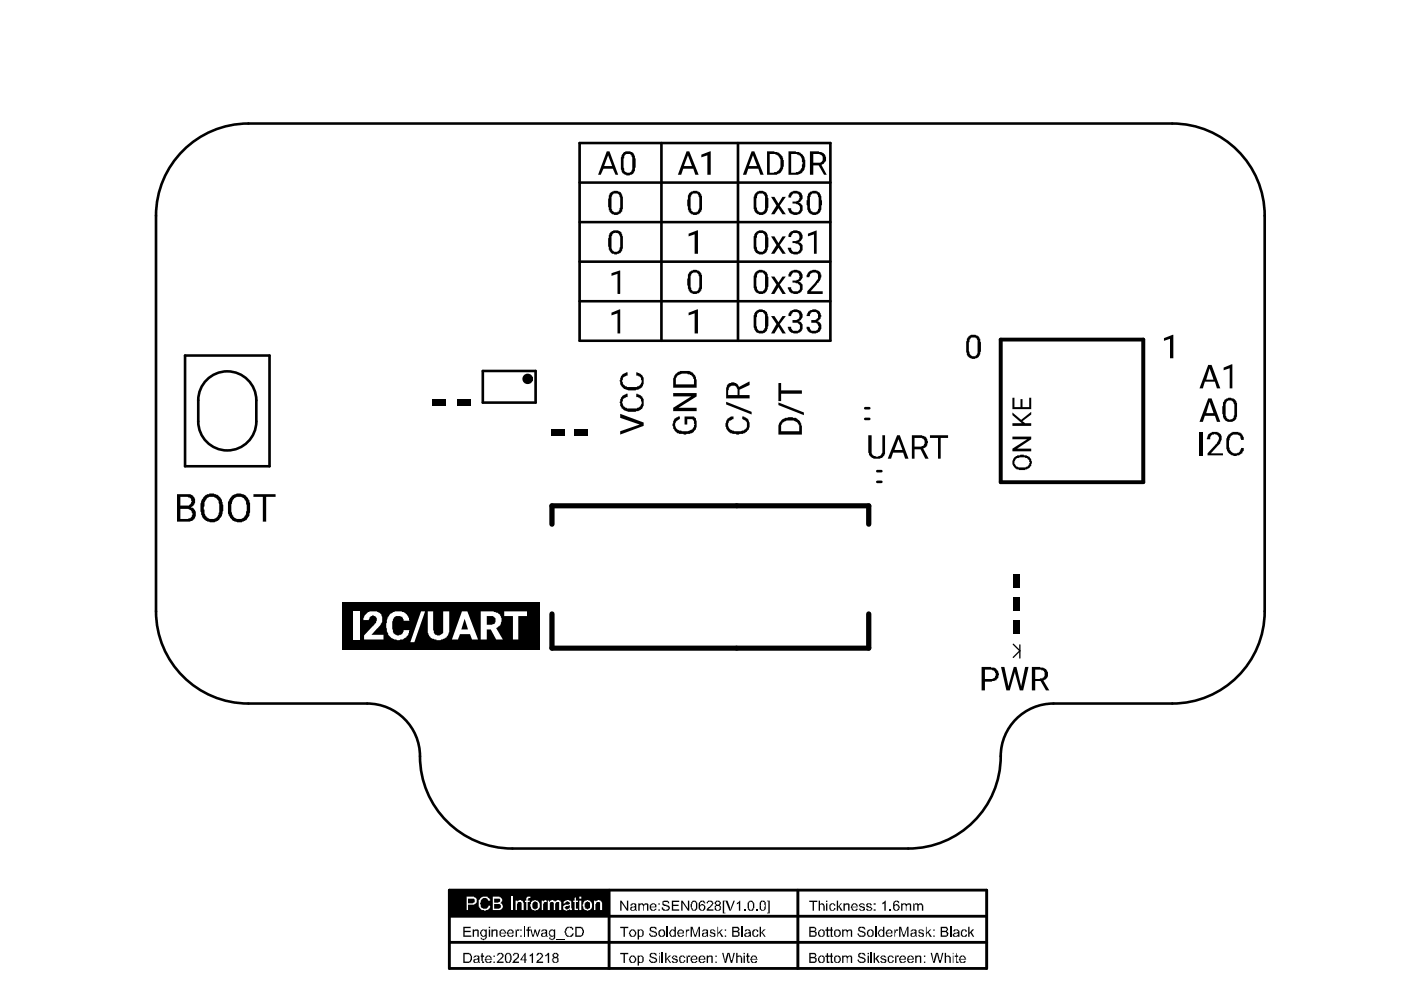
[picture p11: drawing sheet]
<svg xmlns="http://www.w3.org/2000/svg" width="297mm" height="210mm" viewBox="0 0 297 210" stroke-linecap="round" stroke-linejoin="round" font-family="sans-serif">
<path d="M95.3 188.7h113.9v16.6h-113.9zM95.3 194.3h113.9M95.3 199.8h113.9M129.1 188.7v16.6M169.2 188.7v16.6" fill="none" stroke="#000" stroke-width=".61"/>
<g fill="#000">
<path d="M98.2 196.5h1.6v.3h-1.3v.5h1.3v.3h-1.3v.7h1.4v.3h-1.7zM100.2 197.1h.3v.2a.5 .5 0 0 1 .9-.1h.1v1.4h-.3v-1.3h-.3v-.1v.1l-.4 .2v1.1h-.3zM104.2 197.1h.3v.2a.5 .5 0 0 1 .8-.1h.2v1.4h-.3v-1.3l-.3-.1v.1l-.4 .2v1.1h-.3zM109.3 197.1h.2v.2l.1-.2h.6l-.2 .2h-.4v1.3h-.3zM111.9 196.6l.1-.1h.6l-.2 .3v-.2h-.2v.5h.2v.2h-.2v1.3h-.3v-1.3h-.3v-.2h.3zM112.4 197.1h.3l.3 1.2 .3-1.2h.3l.4 1.2 .3-1.2h.3l-.6 1.5h-.1l-.5-1.1-.2 1.1h-.3zM117.8 199.1h1.9v.1h-1.9zM119.8 196.9a1.21 1.21 0 0 1 1.7-.1l-.1 .4-.3-.4-.6-.2v.2h-.2l-.2 .4a.85 .85 0 0 0 .7 1.3l.6-.6h.3l-.2 .2a.54 .54 0 0 1-.7 .5h-.1a.74 .74 0 0 1-.9-.8h-.1zM131.5 191h.3l1.1 1.7v-1.7h.3v2.1h-.3l-1.1-1.7v1.7h-.3zM131.5 196.5h1.7v.3h-.7v1.8h-.3v-1.8h-.7zM135.3 191.5h.3v.3a.46 .46 0 0 1 .4-.3 .46 .46 0 0 1 .5 .3 .52 .52 0 0 1 .6-.3 .52 .52 0 0 1 .4 .6v1h-.3v-1.3h-.3v-.1v.1h-.3v.3h-.1v1h-.2v-1.1l-.1-.2a.37 .37 0 0 0-.5 0 .37 .37 0 0 0-.1 .4v.9h-.3zM137.7 196.8l.3-.3h.3a.72 .72 0 0 1 1 .6h-.3l-.3-.3a.44 .44 0 0 0-.5-.1 .44 .44 0 0 0-.2 .5l.6 .1v.2a.6 .6 0 0 1 .7 .7 .6 .6 0 0 1-.8 .4 .73 .73 0 0 1-.9-.7h.3v.3l.6 .1v.2l.5-.2v-.4l-.4-.1v-.2h-.4v-.1a.44 .44 0 0 1-.5-.2 .44 .44 0 0 1 0-.5z"/>
<path d="M140.5 191.1l.2-.1h.9l.1 .1 .2 .4h-.3v-.3h-.4v-.1v.1l-.6 .2 .3 .4h.4v.2a.6 .6 0 0 1 .7 .6 .6 .6 0 0 1-.8 .5h-.3a.54 .54 0 0 1-.6-.7h.3v.3l.4 .1v.1l.7-.2-.1-.5-.9-.1-.2-.3v-.3h-.2h.2zM142.4 191h1.6v.2h-1.3v.6h1.2v.3h-1.2v.7h1.3v.3h-1.6zM144.4 191h.3l1.2 1.7v-1.7h.2v2.1h-.2l-1.2-1.7v1.7h-.3zM145.4 197.1h.2v.2l.1-.2h.4v.2h-.4v.3h-.1v1h-.2zM146.4 196.5h.4l.6 1.8 .7-1.8h.3v2.1h-.3v-1.8l-.5 1.8h-.3l-.6-1.8v1.8h-.3zM150.5 197.2l.2-.1a.64 .64 0 0 1 .8 .2l.2 .2h-.3l-.3-.3-.4 .1 .1 .3 .5 .2a.47 .47 0 0 1 .4 .6 .47 .47 0 0 1-.7 .2h-.3l-.3-.3v-.1h.3a.36 .36 0 0 0 .4 .3 .36 .36 0 0 0 .3-.4l-.4-.2a.44 .44 0 0 1-.5-.2 .44 .44 0 0 1 0-.5zM149.8 191.2h.2a.6 .6 0 0 1 1-.1l.3 .3v.3l-1.2 1.1h1.2v.3h-1.5l.2-.6 .5-.3 .3-.2v-.3h.2v-.3l-.5-.3-.4 .1v.3h-.3zM152.1 196.5h.1v1.3l.8-.7h.2l-.5 .5 .7 1h-.4l-.5-.8-.3 .3v.5h-.1zM153.2 191h.6v.1h-.3v2.4h.3v.2h-.6zM153.8 191h.4l.6 1.8h.2l.5-1.8h.3l-.8 2.1h-.3zM156.2 191.4h.3l.4-.4v2.1h-.2v-1.7l-.5 .4zM157.8 192.8h.3v.3h-.3z"/>
<path d="M160.4 192.8h.2v.3h-.2zM159.5 197.3h.1a.6 .6 0 0 1 1-.1l.2 .3-.3 .1v-.1a.28 .28 0 0 0-.3-.3 .28 .28 0 0 0-.3 .3l-.1 .1a.57 .57 0 0 0 0 .6 .57 .57 0 0 0 .6 .3l.4-.4a.56 .56 0 0 1-.4 .6 .56 .56 0 0 1-.6-.2 .73 .73 0 0 1-.3-1zM161.1 196.5h.2v1.3l.6-.7h.4l-.7 .5 .7 1h-.2l-.6-.8-.2 .8h-.2zM162.6 191h.6v2.7h-.6v-.2h.3v-2.4h-.3zM171.6 191h1.7v.2h-.7v1.9h-.3v-1.9h-.7zM173.6 191h.3v.7h.1a.4 .4 0 0 1 .5-.2 .4 .4 0 0 1 .2 .5h.2v1.1h-.3v-1.1l-.2-.2a.37 .37 0 0 0-.4 0 .37 .37 0 0 0-.1 .4v.9h-.3zM175.8 191.8h.2a.5 .5 0 0 1 .8-.1l.3 .3-.3 .1v-.3h-.1a.37 .37 0 0 0-.4 0 .37 .37 0 0 0-.2 .4h-.1l.1 .5a.36 .36 0 0 0 .5 .2 .36 .36 0 0 0 .2-.4h.3a.54 .54 0 0 1-.7 .6h-.3l-.3-.3zM177.4 191h.3v1.2l.6-.7h.2l-.5 .6 .7 1h-.4l-.5-.9-.1 .9h-.3zM178.8 191.5h.3v.3a.5 .5 0 0 1 .9-.1h.1v1.4h-.3v-1.3h-.3v-.1v.1l-.4 .2v1.1h-.3zM182.1 191.8h.1a.5 .5 0 0 1 .9-.1l.3 .3h-.3l-.3-.3-.4 .1v.3l.6 .1a.47 .47 0 0 1 .4 .6 .47 .47 0 0 1-.7 .3h-.3l-.3-.3v-.1h.3a.36 .36 0 0 0 .4 .2 .36 .36 0 0 0 .3-.4l-.4-.1a.5 .5 0 0 1-.6-.6zM183.7 191.7l.3-.2a.57 .57 0 0 1 .8 .5h-.3a.3 .3 0 0 0-.4-.3 .3 .3 0 0 0-.1 .4l.4 .1a.5 .5 0 0 1 .5 .6l-.4 .3a.57 .57 0 0 1-.8-.4h.3a.36 .36 0 0 0 .4 .2 .36 .36 0 0 0 .3-.4l-.6-.1a.44 .44 0 0 1-.5-.2 .44 .44 0 0 1 .1-.5zM187.1 191.4l.7-.4v2.1h-.3v-1.7l-.4 .4z"/>
<path d="M188.6 192.8h.3v.3h-.3zM191.1 191.5h.2v.3a.46 .46 0 0 1 .5-.3 .46 .46 0 0 1 .4 .3l.1-.1a.49 .49 0 0 1 .6-.2 .49 .49 0 0 1 .3 .6v1h-.3v-1.3h-.3v-.1v.1h-.3v.3h-.1v1h-.1v-1.1l-.5-.3-.3 .3v1.1h-.2zM193.6 191.5h.2v.3a.57 .57 0 0 1 1 0 .44 .44 0 0 1 .4-.3 .44 .44 0 0 1 .4 .5h.1v1.1h-.2v-1.1l-.3-.3v.1l-.4 .2v1.1h-.3v-1.3a.37 .37 0 0 0-.5 0 .37 .37 0 0 0-.1 .4v.9h-.3zM102.1 202.2l.3-.2v.6h.2v.3h-.2v1h.2v.3h-.4v-.5h-.1v-.8h-.2zM105.5 202.2h.1a.66 .66 0 0 1 1 0 .66 .66 0 0 1-.1 1l-.9 .7h1.2v.3h-1.5v-.3l.9-.9a.42 .42 0 0 0 .1-.7 .42 .42 0 0 0-.7 .3h-.3zM108.7 202.3h.2a.5 .5 0 0 1 .8-.1l.3 .1a.63 .63 0 0 1-.3 .9l-.7 .7h1v.3h-1.4l.3-.6 1-1-.4-.4-.5 .1v.3h-.3zM112.3 202.5l.7-.5v2.2h-.3v-1.7l-.1 .2h-.3zM113.9 202.2a.72 .72 0 0 1 .9-.1 .72 .72 0 0 1 .2 .9l-1 .9h1.1v.3h-1.4l.2-.6 .4-.1 .1-.3a.5 .5 0 0 0 .5-.6 .5 .5 0 0 0-.6-.4l-.3 .4h-.3zM115.6 202.6l.5-.6h.3v2.2h-.3v-1.7l-.2 .2h-.3zM131.5 202h1.7v.3h-.7v1.9h-.3v-1.9h-.7zM137.7 202.3l.3-.3h.3a.72 .72 0 0 1 1 .6h-.3l-.4-.4-.6 .1v.4l.6 .2v.1a.6 .6 0 0 1 .7 .7 .6 .6 0 0 1-.8 .5h-.5l-.4-.5v-.2h.3v.2l.6 .2v.1l.5-.3v-.2l-.4-.2v-.1h-.4v-.2a.44 .44 0 0 1-.5-.2 .44 .44 0 0 1 0-.5zM141 202h.3v1.3l.6-.7h.4l-.7 .6 .7 1h-.3l-.6-.9-.1 .9h-.3z"/>
<path d="M142.4 202.9h.2a.5 .5 0 0 1 .8-.2l.3 .3h-.4a.3 .3 0 0 0-.4-.2 .3 .3 0 0 0-.2 .4l.6 .1a.46 .46 0 0 1 .4 .6 .46 .46 0 0 1-.7 .3h-.4l-.2-.5h.3a.36 .36 0 0 0 .5 .3 .36 .36 0 0 0 .2-.4l-.4-.1a.5 .5 0 0 1-.6-.6zM144 202.9h.1a.5 .5 0 0 1 .9-.2l.3 .3-.3 .2v-.3h-.1a.37 .37 0 0 0-.5 0 .37 .37 0 0 0-.1 .4l-.2 .2 .2 .1a.36 .36 0 0 0 .3 .4 .36 .36 0 0 0 .4-.4h.3a.54 .54 0 0 1-.7 .6h-.3l-.3-.3zM145.6 202.6h.1v.3l.2-.3h.5l-.1 .3h-.4v1.3h-.3zM149.8 202.6h.3v.3a.5 .5 0 0 1 .9-.2h.1v1.5h-.3v-1.3a.44 .44 0 0 0-.5-.1 .44 .44 0 0 0-.2 .5v.9h-.3zM153.1 202h.3l.3 1.7 .1 .2 .4-1.9h.5l.4 1.9 .4-1.9h.3l-.6 2.2h-.2l-.5-1.9h-.1l-.4 1.9h-.3zM156.1 202h.3v.7a.48 .48 0 0 1 .5-.1 .48 .48 0 0 1 .3 .4h.2v1.2h-.3v-1.2l-.3-.3-.4 .2v1.3h-.3zM158.4 202.2l.2-.2v.6h.3v.3h-.3v1h.3v.3h-.4v-.3h-.1v-1h-.2z"/>
<path d="M101.9 197.3l.3-.2h.6v.1l.4-.1v1.5a.5 .5 0 0 1-.6 .6v.1l-.5-.1-.2-.1v-.3h.2a.45 .45 0 0 0 .5 .3 .45 .45 0 0 0 .3-.6l-.1 .1h-.6l-.3-.3v-.2h-.1zM102.1 197.5a.72 .72 0 0 0 .5 1v-.2a.5 .5 0 0 0 .2-.8l-.2-.3z"/>
<path d="M103.6 196.5h.3v.3h-.3zM103.6 197.1h.3v1.5h-.3z"/>
<path d="M105.9 197.3h.1a.5 .5 0 0 1 .9-.1l.3 .1 .1 .6h-1.3l.2 .3a.36 .36 0 0 0 .3 .3 .36 .36 0 0 0 .4-.3h.4h-.1a.56 .56 0 0 1-.4 .5 .56 .56 0 0 1-.6-.2 .73 .73 0 0 1-.3-1zM106.2 197.3v.5h.8a.5 .5 0 0 0-.7-.5z"/>
<path d="M107.6 197.3l.3-.2a.64 .64 0 0 1 .8 .2h.2v.6h-1.1l.1 .3a.36 .36 0 0 0 .4 .3 .36 .36 0 0 0 .3-.3h.3a.65 .65 0 0 1-1 .4l-.3-.1v-.4h-.1zM107.9 197.3l-.1 .5h.8v-.5h-.3v-.1z"/>
<path d="M110.3 197.1h.3v.2h-.3zM110.3 198.3h.3v.3h-.3z"/>
<path d="M114.7 197.3h.2a.73 .73 0 0 1 1-.2l.1 .1v1.3l.1 .1h-.2v-.1l-.3 .1a.57 .57 0 0 1-.9-.4v-.3l1-.3v-.3l-.3-.1-.4 .1v.2h-.3zM115 198.1a.37 .37 0 0 0 .2 .4 .37 .37 0 0 0 .4-.1 .37 .37 0 0 0 0-.5z"/>
<path d="M116.4 197.3h.2a.5 .5 0 0 1 .8-.1v-.1h.3v1.8l-.3 .3h-.3v.1l-.7-.2v-.3h.3v.1a.4 .4 0 0 0 .5 .1 .4 .4 0 0 0 .2-.4l-.1-.1a.41 .41 0 0 1-.4 .1 .41 .41 0 0 1-.3-.3h-.2v-.4h-.1zM116.7 197.3v.3h-.1l.1 .7 .4 .2v-.2h.3v-.2a.57 .57 0 0 0-.4-.9v.1z"/>
<path d="M122 196.5h.7a1 1 0 0 1 1.1 1.1l-.1 .3a.73 .73 0 0 1-.9 .7h-.8zM122.3 196.8v1.5h.4a.47 .47 0 0 0 .6 0 .47 .47 0 0 0 .1-.5l.1-.2a.73 .73 0 0 0-.7-.8z"/>
<path d="M133.5 197.3h.1a.5 .5 0 0 1 .9-.1 .77 .77 0 0 1 .2 1.2 .77 .77 0 0 1-1.2-.1v-.2h-.2zM133.8 197.3v.3h-.2v.5h.2a.36 .36 0 0 0 .3 .4 .36 .36 0 0 0 .4-.3l.1-.1-.1-.8h-.3v-.1z"/>
<path d="M133.6 191.8h.2a.73 .73 0 0 1 1-.3l.1 .2v1.2l.1 .2h-.2v-.2l-.3 .2a.57 .57 0 0 1-.9-.4 .44 .44 0 0 1 .2-.5 .44 .44 0 0 1 .5 0l.3-.1v-.3l-.4-.1v.1h-.3v.3zM133.9 192.5v.3a.42 .42 0 0 0 .6 .1 .42 .42 0 0 0 .1-.5h-.5z"/>
<path d="M135.2 197.1h.3v.2a.46 .46 0 0 1 .4-.2 .46 .46 0 0 1 .4 .2h.2v.3a.63 .63 0 0 1-.3 .9v.1h-.7v-.1v.7h-.3zM135.5 197.3v.3a.57 .57 0 0 0 .4 .9 .73 .73 0 0 0 .3-1l-.3-.3z"/>
<path d="M137.7 192h.2a.67 .67 0 0 1 .8-.5 .67 .67 0 0 1 .5 .9h-1.2a.44 .44 0 0 0 .2 .4 .44 .44 0 0 0 .5 0l.5-.1-.5 .4a.57 .57 0 0 1-.8-.4h-.2zM138 192v.2h.9a.44 .44 0 0 0-.2-.4 .44 .44 0 0 0-.5 0z"/>
<path d="M139.7 197.2l.3-.1a.77 .77 0 0 1 1 .4 .84 .84 0 0 1-.1 1 .84 .84 0 0 1-1 .1l-.3-.4zM139.9 197.5v.1a.57 .57 0 0 0 0 .6 .57 .57 0 0 0 .6 .3l.2-.3a.63 .63 0 0 0-.2-.9l-.2-.1z"/>
<path d="M139.6 191.5h.3v.3h-.3zM139.6 192.8h.3v.3h-.3z"/>
<path d="M142 197.3h.2a.5 .5 0 0 1 .8-.1v-.7h.3v2.1h-.3v-.1a.59 .59 0 0 1-.6 .1 .59 .59 0 0 1-.4-.5h-.1zM142.3 197.3v.2a.59 .59 0 0 0-.1 .6 .59 .59 0 0 0 .5 .4l.3-.3a.63 .63 0 0 0-.3-.9v-.1z"/>
<path d="M143.7 197.3a.71 .71 0 0 1 .9-.2 .71 .71 0 0 1 .4 .8h-1.1a.54 .54 0 0 0 .7 .6l.1-.3h.3l-.4 .4a.57 .57 0 0 1-.9-.4l-.1-.1zM144 197.3l-.1 .5h.8v-.5h-.3v-.1z"/>
<path d="M146.6 191.2h.1a.53 .53 0 0 1 .6-.2 .53 .53 0 0 1 .4 .4h.1v1.1a.64 .64 0 0 1-.7 .6 .64 .64 0 0 1-.5-.7h-.2zM146.8 191.2l-.1 .5v.8l.1 .2a.28 .28 0 0 0 .3 .2 .28 .28 0 0 0 .3-.2h.2v-.6a.76 .76 0 0 0-.5-1v.1z"/>
<path d="M148.3 191.2h.1a.5 .5 0 0 1 .9-.1h.1l.1 .4h-.2l-.5-.4-.4 .4v.5a.53 .53 0 0 1 .6-.3 .53 .53 0 0 1 .4 .4h.1v.3a.57 .57 0 0 1-.7 .7l-.5-.2v-.2h-.2v-1.2zM148.6 192a.5 .5 0 0 0 .1 .8v.1h.3l.1-.2a.4 .4 0 0 0 .2-.5 .4 .4 0 0 0-.5-.2z"/>
<path d="M148.8 197.3h.2a.73 .73 0 0 1 1-.2l.1 .1v1.4h.2l-.5-.1-.1 .1a.57 .57 0 0 1-.9-.4 .44 .44 0 0 1 .2-.5 .44 .44 0 0 1 .5 .1l.3-.2v-.3l-.3-.1-.4 .1v.2h-.3zM149.1 198.1v.2a.42 .42 0 0 0 .6 .1 .42 .42 0 0 0 .1-.5h-.5z"/>
<path d="M151.5 191.2h.2a.5 .5 0 0 1 .8-.1 .45 .45 0 0 1 .3 .4 .45 .45 0 0 1-.3 .5h.2a.7 .7 0 0 1 0 1 .7 .7 0 0 1-1-.1l-.2-.1a.63 .63 0 0 1 .3-.8l-.3-.3zM151.8 191.5a.36 .36 0 0 0 .7 0 .36 .36 0 0 0-.7 0zM151.8 192.1v.3h-.1l.1 .3a.44 .44 0 0 0 .5 .2 .44 .44 0 0 0 .4-.4l-.2-.4z"/>
<path d="M153.7 197.1h.3v.2h-.3zM153.7 198.3h.3v.3h-.3z"/>
<path d="M155.2 196.5h1a.56 .56 0 0 1 .5 .4 .56 .56 0 0 1-.2 .6l.3 .3a.61 .61 0 0 1-.1 .6 .61 .61 0 0 1-.6 .2h-.9zM155.5 196.8v.5h.7a.3 .3 0 0 0 .3-.3 .3 .3 0 0 0-.4-.2zM155.5 197.6v.7h.6a.32 .32 0 0 0 .4-.1 .32 .32 0 0 0-.1-.4v-.2z"/>
<path d="M158.5 191.4l.4-.3a.41 .41 0 0 1 .4-.1 .41 .41 0 0 1 .3 .2h.2a1.64 1.64 0 0 1-.3 1.9 .57 .57 0 0 1-.9-.4l-.1-.2zM158.8 191.4v.6a.63 .63 0 0 0 .3 .8v.1a.59 .59 0 0 0 .5-.8l-.1-.9h-.3v-.1z"/>
<path d="M157.9 197.2l.3-.1a.57 .57 0 0 1 .9 .4h.1v1.1h-.3v-.1l-.3 .1a.57 .57 0 0 1-.8-.4l.3-.4 .8-.2-.3-.4-.8 .3h.1zM158.1 198.1v.1a.36 .36 0 0 0 .3 .3 .36 .36 0 0 0 .4-.3h.1v-.3z"/>
<path d="M161.2 191.1l.1-.1a.64 .64 0 0 1 .9 .2h.1v.9a.63 .63 0 0 1-.2 .8v.2a.64 .64 0 0 1-.9-.3h-.1v-1.4zM161.3 191.4v.6l-.1 .1h.1a.57 .57 0 0 0 .1 .6 .57 .57 0 0 0 .5 .2l.2-.1v-.6h.1l-.1-1-.5-.1z"/>
<path d="M175.1 191h.3v.2h-.3zM175.1 191.5h.3v1.6h-.3z"/>
<path d="M180.5 191.8h.2a.5 .5 0 0 1 .8-.1l.3 .1v.6h-1.1l.1 .3a.36 .36 0 0 0 .4 .3 .36 .36 0 0 0 .3-.3h.3a.64 .64 0 0 1-.5 .5 .64 .64 0 0 1-.6-.3l-.2-.4h-.1zM180.8 191.8l-.1 .4h1l-.2-.4h-.3v-.1z"/>
<path d="M185.2 191.5h.5v.3h-.5zM185.2 192.8h.5v.3h-.5z"/>
<path d="M189.5 191.1h.3v-.1a.57 .57 0 0 1 .6 0 .57 .57 0 0 1 .2 .5l-.3-.3a.47 .47 0 0 0-.5 .1 .47 .47 0 0 0-.2 .5v.2l.2-.2a.68 .68 0 0 1 .9 .4 .68 .68 0 0 1-.5 .9h-.3a.59 .59 0 0 1-.5-.9zM189.6 192.1a.51 .51 0 0 0 .1 .6 .51 .51 0 0 0 .6 .1 .5 .5 0 0 0 .2-.5 .5 .5 0 0 0-.4-.3z"/>
<path d="M98.2 202h.9a1.06 1.06 0 0 1 .9 .6 1.06 1.06 0 0 1-.1 1.1l-.4 .5h-1.3zM98.5 202.3v1.6h.9a.92 .92 0 0 0 0-1.6z"/>
<path d="M100.4 202.9h.1a.73 .73 0 0 1 1-.3l.1 .1v1.3l.2 .2h-.3v-.2l-.3 .2a.57 .57 0 0 1-.8-.5v-.2l1-.3-.2-.5-.6 .2v.1h-.2zM100.6 203.6a.37 .37 0 0 0 .2 .5 .37 .37 0 0 0 .5-.2 .37 .37 0 0 0-.1-.4z"/>
<path d="M102.9 202.9h.2a.5 .5 0 0 1 .8-.2l.3 .2 .1 .6h-1.2l.1 .2a.36 .36 0 0 0 .4 .3 .36 .36 0 0 0 .3-.3h.3a.64 .64 0 0 1-.5 .5 .64 .64 0 0 1-.6-.2l-.2-.4h-.1zM103.2 202.9l-.1 .4h1l-.2-.4h-.3v-.2z"/>
<path d="M104.6 202.6h.3v.3h-.3zM104.6 203.9h.3v.3h-.3z"/>
<path d="M107 202.5l.2-.2a.61 .61 0 0 1 .7-.3 .61 .61 0 0 1 .4 .6h.2v1h-.2a.64 .64 0 0 1-.3 .6 .64 .64 0 0 1-.7 0l-.3-.6zM107.3 202.5v.5a.63 .63 0 0 0 .3 .9v.1h.3l.1-.4h.2v-1l-.4-.4z"/>
<path d="M111.3 202h.2v1.5h.2v.1h-.2v.6h-.3v-.6h-.9zM111.2 202.5l-.6 1h.6z"/>
<path d="M117.1 202.3h.2a.5 .5 0 0 1 .8-.1 .4 .4 0 0 1 .3 .3 .4 .4 0 0 1-.1 .4l-.2 .1a.64 .64 0 0 1 .3 .9 .64 .64 0 0 1-.8 .3l-.6-.6 .1-.4 .3-.2-.3-.3zM117.4 202.3v.3a.34 .34 0 0 0 .5 .3 .34 .34 0 0 0 .1-.6l-.2-.1zM117.4 203.2a.53 .53 0 0 0 0 .6 .53 .53 0 0 0 .6 .2l.1-.3a.41 .41 0 0 0 0-.5 .41 .41 0 0 0-.5 0z"/>
<path d="M133.5 202.9h.1a.5 .5 0 0 1 .9-.2 .77 .77 0 0 1 .2 1.2 .77 .77 0 0 1-1.2 0v-.3h-.2zM133.8 202.9v.3h-.2v.4h.2a.36 .36 0 0 0 .3 .4 .36 .36 0 0 0 .4-.3l.1-.1-.1-.7h-.3v-.2z"/>
<path d="M135.2 202.6h.3v.3a.46 .46 0 0 1 .4-.3 .46 .46 0 0 1 .4 .3h.2v.3a.63 .63 0 0 1-.3 .8v.2h-.7v-.2v.7h-.3zM135.5 202.9v.3a.57 .57 0 0 0 0 .6 .57 .57 0 0 0 .5 .2l.2-.4a.57 .57 0 0 0-.4-.9z"/>
<path d="M139.7 202h.2v.3h-.2zM139.7 202.6h.2v1.6h-.2z"/>
<path d="M146.4 203h.2a.67 .67 0 0 1 .8-.4 .67 .67 0 0 1 .4 .9h-1.1a.44 .44 0 0 0 .2 .4 .44 .44 0 0 0 .5 0l.4-.2-.4 .5a.57 .57 0 0 1-.8-.5h-.2zM146.7 203v.3h.9v-.4h-.3v-.2h-.3z"/>
<path d="M148.3 202.7h.1a.68 .68 0 0 1 1 .2l.1 .6h-1.1a.45 .45 0 0 0 .3 .5 .45 .45 0 0 0 .6-.3h.2a.8 .8 0 0 1-1 .4 .8 .8 0 0 1-.4-1.1zM148.4 203v.3h.9v-.3l-.3-.3h-.3z"/>
<path d="M151.7 202.6h.3v.3h-.3zM151.7 203.9h.3v.3h-.3z"/>
<path d="M157.7 202h.2v.3h-.2zM157.7 202.6h.2v1.6h-.2z"/>
<path d="M159.2 202.9h.2a.5 .5 0 0 1 .8-.2l.3 .2 .1 .6h-1.2l.1 .2a.36 .36 0 0 0 .4 .3 .36 .36 0 0 0 .3-.3h.3a.64 .64 0 0 1-.5 .5 .64 .64 0 0 1-.6-.2l-.2-.4h-.1zM159.5 202.9l-.1 .4h1l-.2-.4h-.3v-.2z"/>
</g>
<path d="M141.4 196.5v2.1M157.4 196.5v2.1M140.5 202v2.2" fill="none" stroke="#000" stroke-width=".28"/>
<path d="M111.2 196.5v2.1" fill="none" stroke="#000" stroke-width=".21"/>
<path d="M95.3 188.7h33.6v5.6h-33.6z" fill-rule="evenodd" fill="#000"/>
<g fill="#fff">
<path d="M101.5 190.8h.1a1.3 1.3 0 0 1 2.2-.3l.1 .5h-.4a.71 .71 0 0 0-.6-.6 .71 .71 0 0 0-.7 .3h-.1l-.2 .7h-.1l.3 1a.91 .91 0 0 0 .9 .2 .91 .91 0 0 0 .6-.6l.3 .1a1.07 1.07 0 0 1-1.5 .8h-.2a1.5 1.5 0 0 1-.7-1.7z"/>
<path d="M108.3 190.1h.3v2.8h-.3z"/>
<path d="M109.3 191h.3v.2l.1-.1a.57 .57 0 0 1 1 0l.3 .3v1.5h-.4v-1.2a.5 .5 0 0 0-.5-.5 .5 .5 0 0 0-.5 .5v1.2h-.3z"/>
<path d="M111.6 190.4l.3-.3h.5v.3h-.4v.3h-.1v.3h.4v.2h-.4v1.7h-.3v-1.7h-.3v-.2h.3z"/>
<path d="M114.9 191h.2v.2l.2-.2 .4-.2v.2h.3l-.1 .2a.57 .57 0 0 0-.8 .8v.9h-.2z"/>
<path d="M116.1 191h.3v.2h.2a.53 .53 0 0 1 .4-.4 .53 .53 0 0 1 .6 .3l.1 .1 .3-.2a.55 .55 0 0 1 .8 .1l.2 .1v1.7h-.4v-1.2a.37 .37 0 0 0-.3-.5 .37 .37 0 0 0-.5 .3h-.1v1.4h-.3v-1.2a.47 .47 0 0 0-.6-.4 .47 .47 0 0 0-.2 .7v.9h-.5z"/>
<path d="M121.8 190.4l.3-.1v.7h.4v.2h-.4v1.5h.4v.2a.47 .47 0 0 1-.5 0 .47 .47 0 0 1-.2-.5v-1.2h-.3v-.2h.3z"/>
<path d="M126 191h.2v.2v-.1l.6-.3h.3v.2a.54 .54 0 0 1 .6 .7v1.2h-.5v-1.2a.43 .43 0 0 0-.4-.5 .43 .43 0 0 0-.4 .5h-.2v1.2h-.2z"/>
<path d="M98.9 190.1h1.6v.2a.54 .54 0 0 1 .6 .7v.4l-.6 .4h-1.3v1.1h-.3zM99.2 190.5v1h.9a.53 .53 0 0 0 .5-.4 .53 .53 0 0 0-.2-.6z"/>
<path d="M104.5 190.1h1.1a.77 .77 0 0 1 .8 .6 .77 .77 0 0 1-.4 .8h.2a.75 .75 0 0 1 .4 .9 .75 .75 0 0 1-.8 .5h-1.3zM104.8 190.5v.9h.8a.44 .44 0 0 0 .4-.4 .44 .44 0 0 0-.2-.5zM104.8 191.7v1h.8a.5 .5 0 0 0 .5-.3 .5 .5 0 0 0-.1-.6l-.1-.1z"/>
<path d="M112.6 191.2l.3-.2h.4v-.2l.4 .2a.5 .5 0 0 1 .6 .5h.1v.7a1.02 1.02 0 0 1-1.4 .7l-.4-.2v-.5h-.2zM112.9 191.5v.3a.62 .62 0 0 0 .2 .8 .62 .62 0 0 0 .8-.1 .83 .83 0 0 0 .2-.9 .83 .83 0 0 0-.8-.5z"/>
<path d="M119.6 191.1l.5-.1v-.2l.6 .2a.44 .44 0 0 1 .5 .2 .44 .44 0 0 1-.1 .5l.2 1.2h-.5v-.2v.1l-.4 .1a.55 .55 0 0 1-.8-.1h-.2a.76 .76 0 0 1 .4-1h.2a.57 .57 0 0 0 .8-.4l-.7-.3-.3 .4h-.4zM119.7 192.4l.1 .1a.41 .41 0 0 0 .3 .3 .41 .41 0 0 0 .4-.1l.3-.3v-.4l-.8 .1z"/>
<path d="M122.8 190.1h.4v.4h-.4zM122.8 191h.4v1.9h-.4z"/>
<path d="M123.8 191.1l.4-.1a.55 .55 0 0 1 .9 .1 1.05 1.05 0 0 1 .4 1.4 1.05 1.05 0 0 1-1.4 .4l-.4-.2-.2-.6zM124 191.5l.1 1.2 .4 .1 .2-.1a.65 .65 0 0 0 .4-1v-.3l-.4-.2v-.1z"/>
</g>
<g fill="#000">
<path d="M148.7 32.8l2-.7v5h-.7v-4.2l-1.3 .5zM146 49.5l2-.7v5h-.7v-4.1l-1.3 .4zM163.5 58.6h.7l.8 1.3 .9-1.3h.7l-1.3 1.7 1.3 2h-.7l-.9-1.4-.8 1.4h-.7l1.1-2zM163.5 50.1h.7l.8 1.4 .9-1.4h.7l-1.3 1.9 1.3 1.8h-.7l-.9-1.3-.8 1.3h-.7l1.1-1.8zM163.5 41.7h.7l.8 1.5 .9-1.5h.7l-1.3 1.9 1.3 1.8h-.7l-.9-1.2-.8 1.2h-.7l1.1-1.8zM167.3 57.8l.2-.2a1.95 1.95 0 0 1 2.2-.1 1.37 1.37 0 0 1-.4 2.3l.4 .1a1.28 1.28 0 0 1 .5 1.3 1.28 1.28 0 0 1-1 1v.1a1.77 1.77 0 0 1-2.2-1.1v-.3h.7a.98 .98 0 0 0 .8 .9 .98 .98 0 0 0 1.1-.5v-.1a.63 .63 0 0 0-.3-.9l-.1-.2-1.2-.2v-.4h.6a.9 .9 0 0 0 .9-.7 .9 .9 0 0 0-.5-1h-.3a.78 .78 0 0 0-1 .8h-.5zM167.3 49.4l.2-.1a1.69 1.69 0 0 1 2.7 .5l-.2 1-.7 .6h.3a1.37 1.37 0 0 1-.3 2.4 1.57 1.57 0 0 1-2.3-1.3h.7a.9 .9 0 0 0 .7 .9 .9 .9 0 0 0 1.1-.4h.1v-.9l-.4-.4-1.2-.2v-.4h.6a.9 .9 0 0 0 .9-.7 .9 .9 0 0 0-.5-1h-.3a.78 .78 0 0 0-1 .9h-.5zM167.3 41l.2-.1a1.75 1.75 0 0 1 2.5 .3v.1a.88 .88 0 0 1-.3 1.3l-.1 .3h-.3l.3 .1a1.37 1.37 0 0 1-.3 2.4 1.64 1.64 0 0 1-2.3-1.2h.7a.9 .9 0 0 0 .7 .8 .9 .9 0 0 0 1.1-.4h.1v-.9l-.1-.1-.8-.4h-.7v-.5h.7a.89 .89 0 0 0 .7-1.2 .89 .89 0 0 0-1.4-.3l-.3 .7h-.5zM171.3 49.5l1.8-.7v5h-.5v-4.1l-1.3 .4zM129.6 57.9l1.9-.5v4.9h-.6v-4.2l-1.3 .4zM129.6 66.3l1.9-.7v5.1h-.6v-4.3l-1.3 .5zM131.9 79.4l1.2-.5v.7l-.9 .3-.1 .5a1.28 1.28 0 0 0 1.1 1.7h1.3a1.36 1.36 0 0 0 1.3-.7 1.36 1.36 0 0 0 0-1.5l-.5-.1v-.2h-.4v-.7a1.86 1.86 0 0 1 1.6 1.3 1.86 1.86 0 0 1-.6 2l-.3 .3a4.3 4.3 0 0 1-3.4-.2 2.05 2.05 0 0 1-.7-2.2h.1z"/>
<path d="M146 66.3l2-.7v5.1h-.7v-4.3l-1.3 .5zM163.5 67h.7l.8 1.3 .9-1.3h.7l-1.3 1.7 1.3 2h-.7l-.9-1.4-.8 1.4h-.7l1.1-2zM167.5 66l.7-.3a1.55 1.55 0 0 1 1.8 .6l.2 1-.9 .8h.3a1.37 1.37 0 0 1-.3 2.5 1.59 1.59 0 0 1-2.3-1.2v-.1h.7a.98 .98 0 0 0 .8 .9 .98 .98 0 0 0 1.1-.5 .91 .91 0 0 0-.1-.9 .91 .91 0 0 0-.9-.4h-.6v-.5h.6a.73 .73 0 0 0 .9-.7 .72 .72 0 0 0-.6-1h-.2a.78 .78 0 0 0-1 .8h-.5v-.6h.1zM171.3 66.2l.1-.2a1.58 1.58 0 0 1 2.6 .6l.1 .3-.1 .7-.7 .5a1.07 1.07 0 0 1 .8 1.5 1.52 1.52 0 0 1-1.7 1.1l-.7-.1-.4-.3-.3-.6v-.4h.6l.1 .1a.57 .57 0 0 0 .7 .7h.2a.86 .86 0 0 0 1-.7 .86 .86 0 0 0-.9-1h-.7v-.5h.7a.89 .89 0 0 0 .7-1.3 .89 .89 0 0 0-1.4-.3l-.3 .3v.4h-.7zM171.3 57.8l.1-.2a1.95 1.95 0 0 1 2.3-.1l.2 .1a1.59 1.59 0 0 1-.3 2.2l-1.7 2h2.5v.5h-3.2v-.5l1.8-2 .3-.6h.1v-.3a.88 .88 0 0 0-.6-1.1 .88 .88 0 0 0-1.1 .7l-.1 .3h-.6v-.4zM246.8 71.7l2-.7v5h-.7v-4.2l-1.3 .5zM131.9 83.9l1.2-.4v.7l-.9 .3-.1 .4a1.28 1.28 0 0 0 1.1 1.7h1.3a1.36 1.36 0 0 0 1.3-.6 1.36 1.36 0 0 0 0-1.5l-.5-.2v-.1h-.4v-.7a1.75 1.75 0 0 1 1.6 1.4 1.78 1.78 0 0 1-1.6 2.3 3 3 0 0 1-3.3-.9l-.1-.3a2.75 2.75 0 0 1 .4-2.1zM131.5 87.7l5 1.9v.7l-5 1.8v-.7l4.1-1.4-4.1-1.4zM143 88.7l.7-.2v-.2h.4v.6a1.22 1.22 0 0 0-.9 1.3 1.22 1.22 0 0 0 1.2 1.1 2.14 2.14 0 0 0 2.6-.6l.3-.7-.3-1-.2-.1h-1.1v1.1h-.6v-1.7h2a2.26 2.26 0 0 1 .5 2.6 1.88 1.88 0 0 1-2 1.1l-.2 .1-1-.1a1.7 1.7 0 0 1-1.7-1.6l-.1-.5zM142.7 83.3h5v.7l-3.8 2.5h3.8v.7h-5v-.7l3.9-2.5h-3.9zM154.2 88.7l.8-.4h.5v.6l-.8 .3a1.31 1.31 0 0 0 .7 2.1h.1a2.6 2.6 0 0 0 2.7-.4 1.34 1.34 0 0 0-.7-2h-.1v-.6a1.75 1.75 0 0 1 1.5 1.4v.3a1.94 1.94 0 0 1-2 2l-.2 .1-.9-.1a1.96 1.96 0 0 1-2-2.3zM154 85.2l5.4 2.1v.6l-5.4-2.1z"/>
<path d="M165 81.2h.6v1.6h4.4v.7h-4.4v1.5h-.6zM165 85.3l5.4 2.2v.5l-5.4-2.1zM184.1 92.3h.7v3.5a.74 .74 0 0 0 .9 .9v.1h.5v-.1l.6-.2 .3-.5v-3.7h.5v3.4a1.31 1.31 0 0 1-.4 1.3 3 3 0 0 1-2.3 .1l-.5-.4-.3-.7zM197.2 92.3h3.8v.6h-1.6v4.4h-.5v-4.4h-1.7zM214.7 87.5l1.8 1.5 2.1-1.7v.6l-1.8 1.4 .6 .4h1.2v.6h-3.9v-.6h1.9l-1.9-1.7zM214.7 84.3h.4v2h1.3v-1.7h.4v1.7h1.4v-2h.4v2.4h-3.9zM214.7 92.6h3.9v.5l-2.9 2h2.9v.6h-3.9v-.6l3.1-2h-3.1zM254.3 91.6h.7v4.9h-.7zM256.2 92.1l.1-.1a1.66 1.66 0 0 1 2.7 .6v.7l-.3 .7-2 2.1h2.6v.4h-3.3v-.4l1.7-2 .3-.1 .2-.4a.76 .76 0 0 0-.2-1.3v-.2l-.4-.1-.2 .1a.78 .78 0 0 0-.8 1h-.7zM259.4 77.9l1.9-.7v5.1h-.6v-4.2l-1.3 .4zM260.4 92.1h.2a1.97 1.97 0 0 1 2.2-.4l.6 .4 .3 .6v.6h-.6v-.2a1.27 1.27 0 0 0-2.1-.7l-.4 1v1.3a1.48 1.48 0 0 0 1.7 1.4l.5-.3 .3-.8h.6v.1a1.46 1.46 0 0 1-1.4 1.4l-.2 .2a2.02 2.02 0 0 1-2.1-2.4v-.6a1.05 1.05 0 0 1 .3-1.1zM53.7 104.8h4.7v.5h-2v5.3h-.7v-5.3h-2z"/>
<path d="M212.2 141.4h.8l.8 4.1 1.1-4.1h.6l1 4.1 .9-4.1h.7l-1.2 5h-.7l-1-4-1.1 4h-.7zM175.3 196.6l.3-.1v.6h.2v.2h-.2v1l.1 .2 .1-.2v.3h-.5v-1.3h-.3v-.2h.3zM176.1 196.6l.3-.1v.6h.2v.2h-.2v1.2l.2-.2 .1 .3h-.6v-1.3h-.3v-.2h.3zM178.5 197.1h.3v.2a.46 .46 0 0 1 .5-.2 .46 .46 0 0 1 .4 .2l.1-.1a.49 .49 0 0 1 .6-.1 .49 .49 0 0 1 .3 .5v1h-.3v-1.3l-.3-.1v.1h-.3v.3h-.1v1h-.2v-1.1l-.4-.3-.3 .3v1.1h-.3zM182 196.8l.2-.3h.3a.81 .81 0 0 1 1 .6h-.3l-.2-.3a.44 .44 0 0 0-.6-.1 .44 .44 0 0 0-.2 .5l.8 .3a.54 .54 0 0 1 .5 .7l-.1 .1a.73 .73 0 0 1-1 .3l-.6-.4v-.3h.3v.3l.6 .1v.2l.5-.2v-.4l-.4-.1v-.2h-.4v-.1a.44 .44 0 0 1-.5-.2 .44 .44 0 0 1 .1-.5zM189.6 197.1h.2v.2l.1-.2h.6l-.2 .2h-.4l-.1 1.3h-.2zM190.6 196.5h.5l.5 1.8 .7-1.8h.3v2.1h-.3v-1.8l-.5 1.8h-.3l-.6-1.8v1.8h-.3zM194.8 197.2l.1-.1h.7l.3 .4h-.3l-.3-.3-.4 .1 .1 .3 .5 .2a.47 .47 0 0 1 .4 .6 .47 .47 0 0 1-.7 .2h-.3l-.3-.4h.3l.1 .3h.5l.2-.3-.5-.3a.44 .44 0 0 1-.5-.2 .44 .44 0 0 1 .1-.5zM196.3 196.5h.2v1.3l.7-.7h.3l-.6 .5 .7 1h-.4l-.5-.8-.2 .3v.5h-.2zM203.9 197.2l.1-.1a.77 .77 0 0 1 1 .4l-.3 .1v-.1a.28 .28 0 0 0-.3-.3 .28 .28 0 0 0-.3 .3h-.1a.72 .72 0 0 0 .6 1l.2-.4 .2 .1a.56 .56 0 0 1-.4 .5 .56 .56 0 0 1-.6-.2 .73 .73 0 0 1-.3-1h.2zM205.3 196.5h.3v1.3l.5-.7h.5l-.6 .5 .6 1h-.3l-.6-.8-.1 .8h-.3zM175.3 202.2l.3-.2v.6h.2v.3h-.2v1h.2v.3h-.5v-1.3h-.3v-.3h.3z"/>
<path d="M176.1 202.2l.3-.2v.6h.2v.3h-.2v1l.3 .3h-.6v-1.3h-.3v-.3h.3zM178.5 202.6h.3v.3a.46 .46 0 0 1 .5-.3 .46 .46 0 0 1 .4 .3l.1-.2a.49 .49 0 0 1 .6-.1 .49 .49 0 0 1 .3 .6v1h-.3v-1.3l-.3-.2-.3 .2v.3h-.1v1h-.2v-1.2l-.4-.3-.3 .3v1.2h-.3zM182 202.3l.2-.3h.3a.81 .81 0 0 1 1 .6h-.3l-.4-.4-.6 .1 .2 .6 .6 .1a.54 .54 0 0 1 .5 .7v.2a1.06 1.06 0 0 1-1.7-.3v-.1h.3v.2l.6 .2v.1l.5-.3-.1-.4-.7-.1v-.2a.44 .44 0 0 1-.5-.2 .44 .44 0 0 1 .1-.5zM185.2 202h.3v1.3l.6-.7h.4l-.6 .6 .6 1h-.3l-.5-.9-.2 .9h-.3zM186.7 202.9h.1a.5 .5 0 0 1 .8-.2l.3 .3h-.3l-.2-.3-.5 .2v.3l.6 .1a.46 .46 0 0 1 .4 .6 .46 .46 0 0 1-.7 .3h-.3l-.2-.3v-.2h.2a.36 .36 0 0 0 .5 .3 .36 .36 0 0 0 .2-.4l-.4-.1a.5 .5 0 0 1-.5-.6zM188.2 202.9h.2a.5 .5 0 0 1 .8-.2l.3 .3-.3 .2v-.3h-.1a.41 .41 0 0 0-.5 0 .41 .41 0 0 0-.1 .6v.1a.36 .36 0 0 0 .4 .4 .36 .36 0 0 0 .3-.4h.3a.54 .54 0 0 1-.7 .6 .54 .54 0 0 1-.6-.7zM189.8 202.6h.1v.3h.2v-.3h.5l-.1 .3h-.4v1.3h-.3zM194 202.6h.3v.3a.5 .5 0 0 1 .9-.2h.1v1.5h-.3v-1.3a.44 .44 0 0 0-.5-.1 .44 .44 0 0 0-.2 .5v.9h-.3zM197.3 202h.3l.3 1.7 .1 .2 .5-1.9h.4l.4 1.9 .4-1.9h.3l-.6 2.2h-.2l-.5-1.9h-.1l-.4 1.9h-.3zM200.3 202h.3v.7h.1a.41 .41 0 0 1 .4-.1 .41 .41 0 0 1 .3 .3h.2v1.3h-.3v-1.2l-.3-.3-.4 .2v1.3h-.3zM202.7 202.2l.2-.2v.6h.2v.3h-.2v1h.2l.2 .3h-.6v-1.3h-.3v-.3h.3z"/>
<path d="M128.7 32.1h.5l1.9 5h-.6l-.6-1.3h-2l-.5 1.3h-.6zM128.9 32.9l-.8 2.3h1.7z"/>
<path d="M131.9 32.7a1.71 1.71 0 0 1 2.4-.2l.5 1.1v1.9l-.2 .3a1.46 1.46 0 0 1-1.5 1.4l-.8-.3a.76 .76 0 0 1-.5-.8l-.2-.2v-2.5zM132.5 32.8l-.3 .8v1.9l.1 .3a.86 .86 0 0 0 1 .8 .86 .86 0 0 0 .8-1v-2.2l-.2-.2a.54 .54 0 0 0-.7-.5z"/>
<path d="M145.6 32.1h.5l2 5h-.7l-.4-1.3h-2.1l-.5 1.3h-.7zM145.9 32.9l-.9 2.3h1.7z"/>
<path d="M159.4 32.1h.5l2 5h-.7l-.4-1.3h-2.2l-.4 1.3h-.7zM159.6 32.9l-.8 2.3h1.7z"/>
<path d="M162.6 32.1h1.6l.1 .1a.98 .98 0 0 1 1 .5l.3 .1a3.2 3.2 0 0 1-.3 4h-.3l-.2 .3h-2.2zM163.2 32.7v3.9h.8l.2-.1a1.27 1.27 0 0 0 1.3-1.6 1.81 1.81 0 0 0-1.5-2.2z"/>
<path d="M167.2 32.1l2.1 .1a2.09 2.09 0 0 1 1.4 2.2 2.57 2.57 0 0 1-.8 2.4l-.6 .1v.2h-2.1zM167.7 32.7v3.9h1v-.1a1.27 1.27 0 0 0 1.3-1.6l.2-.1-.2-.7a1.46 1.46 0 0 0-1.4-1.4z"/>
<path d="M171.7 32.1h1.9l.1 .1a1.4 1.4 0 0 1 1.3 2l-.4 .6-.5 .1 1.2 2.2h-.6l-1.1-2h-1.2v2h-.7zM172.4 32.7v1.8h1.3a.95 .95 0 0 0 .7-.9 .95 .95 0 0 0-.7-.9z"/>
<path d="M129.2 49.4h.2a1.53 1.53 0 0 1 2.2-.1h.2l.3 .8v1.7a1.73 1.73 0 0 1-1.6 2.1 1.46 1.46 0 0 1-1.4-1.4l-.2-.3v-1.7zM129.8 49.7l-.2 .4v1.9a1.12 1.12 0 0 0 .5 1.2l.1 .2h.7l.5-.4 .1-.6v-1.9a1.24 1.24 0 0 0-1-1.2v.1h-.4z"/>
<path d="M129.2 41l.2-.1a1.77 1.77 0 0 1 2.1-.2h.1l.5 1v2.6l-.2 .1a1.27 1.27 0 0 1-1.5 1.2 1.44 1.44 0 0 1-1.3-1.6l-.2-.1v-1.7zM129.8 41.3l-.2 .4v1.9a1.12 1.12 0 0 0 .5 1.3l.1 .1h.7l.5-.4 .1-.6v-2.1l-.1-.2a.83 .83 0 0 0-1.2-.7z"/>
<path d="M146.1 40.9h.2a1.53 1.53 0 0 1 2.3 .1l.2 .6v2.7a1.51 1.51 0 0 1-1.7 1.3 1.51 1.51 0 0 1-1.2-1.7l-.2-.3v-1.3h.2v-.8zM146.6 41.3l-.2 .4v2.5l.2 .4a.86 .86 0 0 0 1.1 .4v-.1h.3l.3-.7v-2.3l-.2-.2a.57 .57 0 0 0-.7-.7h-.6z"/>
<path d="M160.1 49.4h.1a1.4 1.4 0 0 1 1.6-.5 1.4 1.4 0 0 1 1 1.4l.1 .1v2l-.1 .1a1.47 1.47 0 0 1-.9 1.4 1.47 1.47 0 0 1-1.5-.2l-.6-1v-2.6zM160.6 49.5l-.1 .9h-.1v1.8l.1 .5a.86 .86 0 0 0 .9 .7 .86 .86 0 0 0 .8-.9v-1.8a.94 .94 0 0 0-.3-1.1 .94 .94 0 0 0-1.1-.1z"/>
<path d="M160.1 41h.1a1.29 1.29 0 0 1 2-.3l.4 .3 .3 1v2l-.1 .2a1.44 1.44 0 0 1-1.3 1.4 1.44 1.44 0 0 1-1.6-1.2l-.1-.1v-2.6zM160.6 41.2l-.1 .8h-.1v1.9l.1 .4a.86 .86 0 0 0 1 .7 .86 .86 0 0 0 .7-1v-1.7a.94 .94 0 0 0-.3-1.1 .94 .94 0 0 0-1.1 0z"/>
<path d="M171.4 40.9h.2a1.53 1.53 0 0 1 2.3 .1l.2 .6v.6a1.59 1.59 0 0 1 0 1.4 1.55 1.55 0 0 1-.4 1.6 1.55 1.55 0 0 1-1.7 .2l-.7-.5-.1-1.3-.2-.2v-1h.2v-.8zM171.9 41.3v.4h-.2v2a1.14 1.14 0 0 0 .6 1.2l.1 .1a.77 .77 0 0 0 1-.7h.2v-2.4l-.2-.2a.57 .57 0 0 0-.7-.7h-.5z"/>
<path d="M146.1 57.6h.2a1.44 1.44 0 0 1 2.3 .3h.1l.1 .5v2.4a1.55 1.55 0 0 1-2 1.5v-.1l-.5-.2-.2-.4h-.1l-.1-.8a1.59 1.59 0 0 1-.2-1.5l.2-1.1 .2-.3zM146.6 58.1l-.2 .4v2.4l.2 .1a.77 .77 0 0 0 .5 .8 .77 .77 0 0 0 .9-.3l.3-.6v-2.3l-.2-.1a.91 .91 0 0 0-.6-.7 .91 .91 0 0 0-.9 .3z"/>
<path d="M160.1 57.8h.1a1.43 1.43 0 0 1 1.5-.6 1.43 1.43 0 0 1 1.1 1.2l.1 .4v1.8a2 2 0 0 1-1.1 1.7 1.55 1.55 0 0 1-2-1.5v-2.3zM160.6 57.9l-.2 1v1.7l.1 .4a.86 .86 0 0 0 .9 .8 .86 .86 0 0 0 .8-.9v-2a.94 .94 0 0 0-.3-1 .94 .94 0 0 0-1-.1v.1z"/>
<path d="M160.1 66.2h.1a1.41 1.41 0 0 1 1.5-.6 1.41 1.41 0 0 1 1.1 1.3l.1 .3v1.9l-.1 .2a1.43 1.43 0 0 1-1.3 1.4 1.43 1.43 0 0 1-1.6-1.1l-.1-.2v-2.5zM160.6 66.3l-.2 1v1.8l.1 .3a.86 .86 0 0 0 .9 .7 .86 .86 0 0 0 .8-.8v-2a.94 .94 0 0 0-.3-1 .94 .94 0 0 0-1-.1v.1z"/>
<path d="M205.1 71.6l.3-.3a1.56 1.56 0 0 1 2.3 .4l.3 .8v2l-.2 .2a1.44 1.44 0 0 1-1.3 1.4 1.44 1.44 0 0 1-1.5-1.1l-.2-.3v-2.3zM205.6 72v.5h-.2v1.9l.2 .4a.86 .86 0 0 0 .9 .7 .86 .86 0 0 0 .8-.8v-1.9a.94 .94 0 0 0-.3-1.1 .94 .94 0 0 0-1.2 0z"/>
<path d="M143 79.5a2.67 2.67 0 0 1 2.6-.8 2.04 2.04 0 0 1 2 1.2l.1 .6v1.7h-5v-2zM143.6 79.6l-.3 .6v1.3h3.8v-1.1l-.1-.2a1.6 1.6 0 0 0-1.6-1h-.8z"/>
<path d="M154.2 81.5a1.56 1.56 0 0 1 2.3 .1l.2 .5 2.2-1.2v.7l-2.1 1v1.2h2.1v.7h-4.9v-2.3zM154.5 82.2l-.1 1.6h2v-1a.91 .91 0 0 0-.6-1 .91 .91 0 0 0-1.1 .4z"/>
<path d="M165.3 89.4l.3-.1a2.29 2.29 0 0 1 2.6-.7 .98 .98 0 0 1 1 .4l.7 .7 .1 .6v1.8h-5v-1.9zM165.9 89.6l-.3 .6v1.2h3.9v-.8a1.61 1.61 0 0 0-2.2-1.4h-.6z"/>
<path d="M190.2 92.3h.6l1.8 5h-.7l-.4-1.3h-2.1l-.5 1.3h-.7zM190.5 93.1l-.9 2.3h1.7z"/>
<path d="M193.3 92.3h1.6a1.58 1.58 0 0 1 1.6 .7 1.58 1.58 0 0 1 0 1.7l-.8 .4 1.2 2.2h-.7l-1-2h-1.3v2h-.6zM193.9 92.9v1.8h1.1a.99 .99 0 0 0 .9-.5 .99 .99 0 0 0 0-1.1l-.4-.1v-.1z"/>
<path d="M214.8 97.3l.6-.6 1-.3a2.92 2.92 0 0 1 2.1 .7l.3 .7-.3 1.2a2.5 2.5 0 0 1-3.3 .2l-.4-.4v-.3h-.1zM215.4 97.3l-.2 .2a1.07 1.07 0 0 0 1 1.6h.3a1.48 1.48 0 0 0 1.9-1.1h-.2v-.5l-.3-.2a2.9 2.9 0 0 0-2.5 0z"/>
<path d="M256.2 84.5h.7l1.8 4.9h-.7l-.4-1.2h-2.1l-.5 1.2h-.7zM256.4 85.2l-.7 2.4h1.6z"/>
<path d="M256.2 77.4h.7l1.8 4.9h-.7l-.4-1.4h-2.1l-.5 1.4h-.7zM256.4 78.1l-.7 2.4h1.6z"/>
<path d="M259.6 84.8h.1a1.44 1.44 0 0 1 2.3 .2h.1l.2 .5v2.2a1.51 1.51 0 0 1-1.3 1.8 1.51 1.51 0 0 1-1.7-1.3v-.3a1.59 1.59 0 0 1-.1-1.4l.1-1.2 .3-.3zM260 85.2l-.1 .4v2.6l.1 .1a.5 .5 0 0 0 .6 .6l.1 .1 .3-.1a.54 .54 0 0 0 .6-.7l.1-.2v-1.5a1.05 1.05 0 0 0-.3-1.2l-.3-.4h-.7z"/>
<path d="M37.5 104.8h1.9a1.51 1.51 0 0 1 1.8 .8 1.51 1.51 0 0 1-.5 1.9h-.2l.2 .1a1.44 1.44 0 0 1 .7 2.1l-.6 .8h-.4v.1h-2.9zM38.2 107.9v2.1h1.7v-.1a.54 .54 0 0 0 .8-.6l.1-.1-.1-.7a1.15 1.15 0 0 0-1.2-.6zM38.2 105.3v1.9h1.3a.91 .91 0 0 0 1-.6 .91 .91 0 0 0-.4-1.1l-.3-.2z"/>
<path d="M43.1 105.5a1.76 1.76 0 0 1 1.3-.7v-.2h.4a2.46 2.46 0 0 1 2 .9l.3 .7a3.8 3.8 0 0 1-.8 4.1l-1 .4a2.49 2.49 0 0 1-2.2-.8l-.5-.9a4.8 4.8 0 0 1 .3-3.2zM43.6 105.9l-.2 .6v.8l-.2 .2v.5l.2 .2a1.05 1.05 0 0 0 .2 1.1l.2 .3a1.71 1.71 0 0 0 2.4-.1v-.2a3.8 3.8 0 0 0 .1-2.7 1.5 1.5 0 0 0-2.2-1.1z"/>
<path d="M49.2 105.1a2.82 2.82 0 0 1 3 0v.1a2.48 2.48 0 0 1 .8 2.3 2.86 2.86 0 0 1-1.4 3.1 2.31 2.31 0 0 1-2.7-.7l-.3-.6h-.1l-.2-.8a4.1 4.1 0 0 1 .6-3zM49.6 105.6l-.3 .5a3.8 3.8 0 0 0-.1 2.7 1.47 1.47 0 0 0 2.4 .9l.4-.4a4.8 4.8 0 0 0 0-3.2l-.1-.2a1.71 1.71 0 0 0-2.3-.3z"/>
<path d="M208.1 141.4h2v.2a1.27 1.27 0 0 1 1.6 1.1 1.28 1.28 0 0 1-1.3 1.7l-.2 .1h-1.4v1.9h-.7zM208.8 142v2h1.2a.94 .94 0 0 0 .9-.4 .94 .94 0 0 0 .1-1.1l-.3-.4-.5-.1z"/>
<path d="M218.8 141.4h1.7l.1 .2a1.4 1.4 0 0 1 1.5 .7 1.4 1.4 0 0 1-.3 1.7l-.6 .2 1.3 2.2h-.7l-1.2-2h-1.1v2h-.7zM219.5 142v2h1v-.2h.3a.93 .93 0 0 0 .7-.7 .93 .93 0 0 0-.4-1h-.3v-.1z"/>
<path d="M171.6 196.5h1.1l.4 .4-.1 .4-.3 .2a.48 .48 0 0 1 .5 .3 .48 .48 0 0 1-.2 .5l-.1 .3h-1.3zM171.9 196.8v.5h.8a.37 .37 0 0 0 0-.4 .37 .37 0 0 0-.4-.1zM171.9 197.6v.7h.5a.32 .32 0 0 0 .5-.1 .32 .32 0 0 0-.2-.4v-.2z"/>
<path d="M173.6 197.3l.3-.2a.64 .64 0 0 1 .8 .2l.2 .2a.84 .84 0 0 1-.2 1 .84 .84 0 0 1-1 .1l-.1-.4h-.2zM173.7 197.5a.63 .63 0 0 0 .3 .8v.2a.64 .64 0 0 0 .6-.3 .64 .64 0 0 0 0-.7l-.3-.3z"/>
<path d="M176.8 197.3h.2a.6 .6 0 0 1 1-.1 .79 .79 0 0 1 .2 .9 .79 .79 0 0 1-.8 .5 .54 .54 0 0 1-.6-.7zM177.1 197.3v.3a.57 .57 0 0 0 0 .6 .57 .57 0 0 0 .6 .3v-.2a.5 .5 0 0 0 .1-.8l-.2-.3z"/>
<path d="M184 197.2l.2-.1a.64 .64 0 0 1 .9 .2l.1 .2a.84 .84 0 0 1-.1 1 .84 .84 0 0 1-1 .1l-.1-.4h-.2zM184.1 197.5v.1a.57 .57 0 0 0 0 .6 .57 .57 0 0 0 .6 .3v-.2h.2v-.2a.51 .51 0 0 0 0-.7 .51 .51 0 0 0-.7-.1z"/>
<path d="M186.2 197.3h.2a.5 .5 0 0 1 .8-.1v-.7h.3v2.1h-.3v-.1a.5 .5 0 0 1-.8-.2h-.2l-.1-.4zM186.5 197.3v.3h-.1l.1 .6a.39 .39 0 0 0 .5 .3 .39 .39 0 0 0 .2-.6 .47 .47 0 0 0-.1-.5 .47 .47 0 0 0-.6-.1z"/>
<path d="M187.9 197.3a.71 .71 0 0 1 .9-.2 .71 .71 0 0 1 .4 .8h-1.1a.54 .54 0 0 0 .7 .6l.1-.3h.3a.86 .86 0 0 1-1.1 .4v-.1a.81 .81 0 0 1-.2-1.2zM188.2 197.3l-.1 .5h.8v-.5h-.3v-.1z"/>
<path d="M193 197.3h.2a.73 .73 0 0 1 1-.2l.1 .1v1.3l.2 .1h-.3v-.1h-.3v.1a.57 .57 0 0 1-.9-.4 .44 .44 0 0 1 .3-.5 .44 .44 0 0 1 .5 .1l.2-.2v-.3l-.2-.1-.5 .1v.2h-.3zM193.3 198.1v.2a.42 .42 0 0 0 .6 .1 .42 .42 0 0 0 .1-.5h-.5z"/>
<path d="M197.9 197.1h.3v.2h-.3zM197.9 198.3h.3v.3h-.3z"/>
<path d="M199.4 196.5h1a.56 .56 0 0 1 .5 .4 .56 .56 0 0 1-.2 .6l.5 .4-.5 .7h-1.3zM199.7 196.8v.5h.7a.3 .3 0 0 0 .3-.3 .3 .3 0 0 0-.4-.2zM199.7 197.6v.7h.6a.32 .32 0 0 0 .4-.1 .32 .32 0 0 0-.1-.4v-.2z"/>
<path d="M202.1 197.2l.3-.1a.64 .64 0 0 1 .9 .2h.1v1.3h-.3v-.1l-.2 .1a.57 .57 0 0 1-.9-.4l.3-.4 .8-.2v-.3h-.2v-.1h-.3l-.2 .3h-.4h.1zM202.3 198.1v.1a.36 .36 0 0 0 .3 .3 .36 .36 0 0 0 .4-.3h.1v-.3z"/>
<path d="M171.6 202h1.1l.3 .2 .1 .4-.4 .4a.48 .48 0 0 1 .5 .4 .48 .48 0 0 1-.2 .5l-.1 .3h-1.3zM171.9 202.3v.6h.8a.37 .37 0 0 0 0-.5 .37 .37 0 0 0-.4-.1zM171.9 203.2v.7h.5a.38 .38 0 0 0 .5-.5 .38 .38 0 0 0-.6-.2z"/>
<path d="M173.6 202.9l.3-.3a.64 .64 0 0 1 .8 .3l.2 .1a.84 .84 0 0 1-.2 1 .84 .84 0 0 1-1 .2l-.1-.5h-.2zM173.7 203a.63 .63 0 0 0 .3 .9v.1a.64 .64 0 0 0 .6-.3 .64 .64 0 0 0 0-.7l-.3-.3z"/>
<path d="M176.8 202.9h.2a.6 .6 0 0 1 1-.2 .79 .79 0 0 1 .2 1 .79 .79 0 0 1-.8 .5 .54 .54 0 0 1-.6-.7zM177.1 202.9v.3a.57 .57 0 0 0 0 .6 .57 .57 0 0 0 .6 .2v-.1a.5 .5 0 0 0 .1-.9l-.2-.3z"/>
<path d="M184 202h.2v.3h-.2zM184 202.6h.2v1.6h-.2z"/>
<path d="M190.8 202.9l.3-.3a.64 .64 0 0 1 .8 .3h.2v.6h-1.2a.54 .54 0 0 0 .7 .5l.2-.3h.3l-.5 .5a.57 .57 0 0 1-.8-.5l-.2-.1zM191.1 202.9l-.2 .4h.9a.44 .44 0 0 0-.2-.5 .44 .44 0 0 0-.5 .1z"/>
<path d="M192.5 202.7h.1a.68 .68 0 0 1 1 .2l.2 .6h-1.2a.45 .45 0 0 0 .3 .5 .45 .45 0 0 0 .6-.3h.3l-.2 .2a.73 .73 0 0 1-1 .3l-.3-.5zM192.6 203v.3h.9v-.3l-.3-.3h-.3z"/>
<path d="M195.9 202.6h.3v.3h-.3zM195.9 203.9h.3v.3h-.3z"/>
<path d="M202 202h.1v.3h-.1zM202 202.6h.1v1.6h-.1z"/>
<path d="M203.4 202.9h.2a.5 .5 0 0 1 .8-.2l.3 .2 .1 .6h-1.2l.1 .2a.36 .36 0 0 0 .4 .3 .36 .36 0 0 0 .3-.3h.4h-.1a.64 .64 0 0 1-.5 .5 .64 .64 0 0 1-.6-.2l-.3-.5zM203.7 202.9l-.1 .4h1l-.2-.4-.3-.2z"/>
</g>
<path d="M214.8 136.6l1.4 1.4-1.4 1.4M216.2 136.7v2.8M185.7 196.5v2.1M201.6 196.5v2.1M184.7 202v2.2" fill="none" stroke="#000" stroke-width=".28"/>
<path d="M38.8 31.9a19.5 19.5 0 0 1 13.9-5.7h195.9a19.6 19.6 0 0 1 19.5 19.6v83.8a19.6 19.6 0 0 1-19.5 19.6h-25.2a11.2 11.2 0 0 0-11.2 11.1 19.6 19.6 0 0 1-19.6 19.6h-84a19.8 19.8 0 0 1-19.6-20.9 11.2 11.2 0 0 0-11.1-9.8h-25.2a19.6 19.6 0 0 1-19.6-19.6v-83.8a19.5 19.5 0 0 1 5.7-13.9zM122.9 30.3h53.2v42h-53.2zM122.9 38.7h53.2M140.2 30.3v42M156.5 30.3v42M122.9 47.1h53.2M122.9 55.5h53.2M39.2 75.4h17.9v23.5h-17.9zM102.4 78.7h11.2v6.7h-11.2zM122.9 63.9h53.2M42 84.9v4.5M54.3 84.9v4.5" fill="none" stroke="#000" stroke-width=".55"/>
<path d="M117 111.2v-4h67.2v4M117 130.2v7.2h67.2v-7.2" fill="none" stroke="#000" stroke-width="1.1"/>
<path d="M183.4 88.8h.9M183.4 86.6h.9M186 99.9h.9M186 102.2h.9" fill="none" stroke="#000" stroke-width=".56"/>
<path d="M212.2 72h30.2v30.2h-30.2z" fill="none" stroke="#000" stroke-width=".83"/>
<g fill="#000">
<path d="M91.6 84.7h2.9v1.4h-2.9z" fill-rule="evenodd"/>
<path d="M96.9 84.7h2.8v1.4h-2.8z" fill-rule="evenodd"/>
<path d="M116.9 91.1h2.9v1.4h-2.9z" fill-rule="evenodd"/>
<path d="M121.8 91.1h2.8v1.4h-2.8z" fill-rule="evenodd"/>
<path d="M72.4 127.7h42v10.1h-42z" fill-rule="evenodd"/>
<path d="M214.8 131.5h1.4v2.9h-1.4z" fill-rule="evenodd"/>
<path d="M214.9 121.8h1.4v2.8h-1.4z" fill-rule="evenodd"/>
<path d="M214.9 126.6h1.4v2.8h-1.4z" fill-rule="evenodd"/>
</g>
<g fill="#fff">
<path d="M74.9 129.6h1.3v6h-1.3z"/>
<path d="M77.3 130.5l.2-.2a2.01 2.01 0 0 1 2.5-.5 1.67 1.67 0 0 1 .7 2.5l-.5 .9-1.4 1.4h2.5v1h-4.1v-.9l2-2 .3-.5a.89 .89 0 0 0 .3-1.2 .89 .89 0 0 0-1.2-.4l-.3 .3-.1 .6h-1.2v-.5z"/>
<path d="M82.6 130.3a2.76 2.76 0 0 1 3.7 0l.6 1.3h-1.3l-.2-.4a.81 .81 0 0 0-1-.6h-.2a.99 .99 0 0 0-.9 1l-.1 .2 .1 2.1a1.33 1.33 0 0 0 2 .6l.3-.9h1.3l-.2 .1a2.06 2.06 0 0 1-2.7 1.9 2.2 2.2 0 0 1-2-2.3l-.1-1.1 .1-.2 .2-1.1h.1z"/>
<path d="M89.3 129.6h.8l-2.2 6.6h-.9z"/>
<path d="M90.7 129.6h1.1v4l.2 .1a.93 .93 0 0 0 .4 .9 .93 .93 0 0 0 1 0 .81 .81 0 0 0 .6-1v-4h1.2v4a2.22 2.22 0 0 1-2.5 2.1l-.3-.1a1.48 1.48 0 0 1-1.6-1.3l-.1-.1z"/>
<path d="M106.9 129.6h4.8v1h-1.8v5h-1.2v-5h-1.8z"/>
<path d="M97.9 129.6h1.2l2.3 6h-1.3l-.4-1.1h-2.2l-.4 1.1h-1.3zM98.5 131.2l-.7 2.3h1.4z"/>
<path d="M101.9 129.6h2.6a2 2 0 0 1 1.7 1.2v.1a1.75 1.75 0 0 1-1 2.3l1.4 2.4h-1.4l-1.1-2.1h-.9v2.1h-1.3zM103.2 130.6v1.9h.9a.96 .96 0 0 0 .9-.8 .96 .96 0 0 0-.5-1.1z"/>
</g>
<circle cx="111.9" cy="80.3" r=".56" fill="none" stroke="#000" stroke-width="1.1"/>
<path d="M42 84.9a6.2 6.2 0 0 1 6.2-6.2 6.2 6.2 0 0 1 6.1 6.2M42 89.4a6.2 6.2 0 0 0 6.2 6.1 6.2 6.2 0 0 0 6.1-6.1" fill="none" stroke="#000" stroke-width=".55"/>
</svg>
